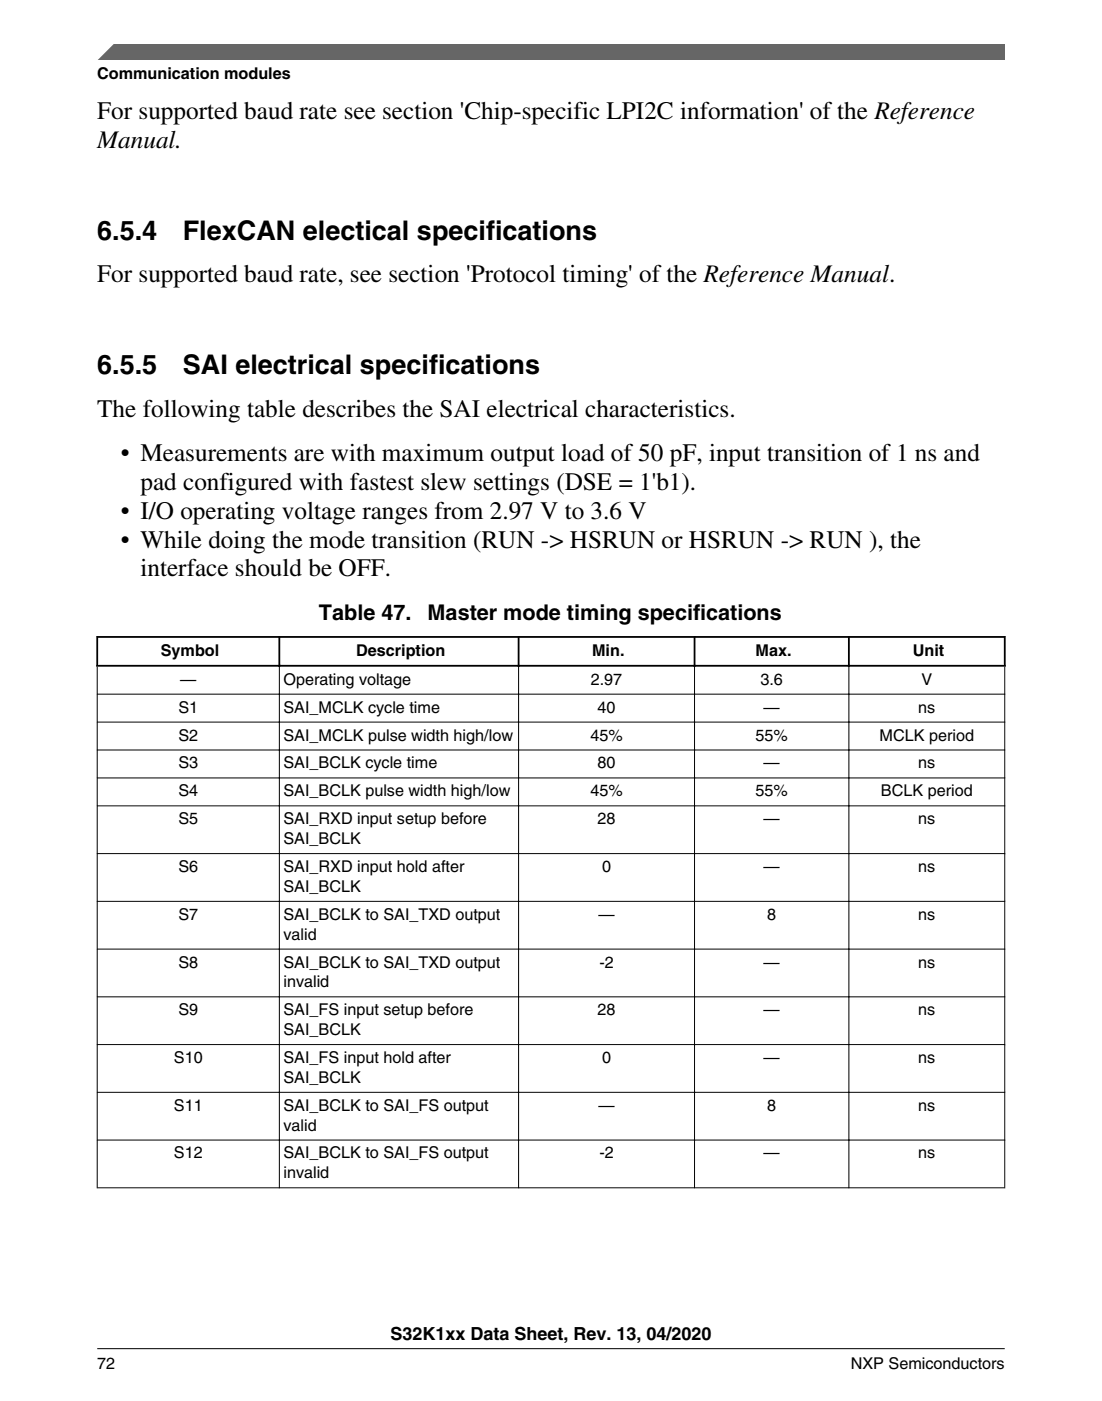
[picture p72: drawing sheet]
<svg xmlns="http://www.w3.org/2000/svg" width="216mm" height="274mm" viewBox="0 0 216 274" stroke-linecap="round" stroke-linejoin="round" font-family="sans-serif">
<defs><g id="words">
<g font-size="5.3">
<text x="19" y="46.9">6.5.4</text>
<text x="35.8" y="46.9">FlexCAN electical specifications</text>
<text x="19" y="73.3">6.5.5</text>
<text x="35.8" y="73.3">SAI electrical specifications</text>
</g>
<g font-size="4.9">
<text x="19" y="23.3">For supported baud rate see section 'Chip-specific LPI2C information' of the Reference</text>
<text x="19" y="28.9">Manual.</text>
<text x="19" y="55.3">For supported baud rate, see section 'Protocol timing' of the Reference Manual.</text>
<text x="19" y="81.7">The following table describes the SAI electrical characteristics.</text>
<text x="23.7" y="90.3">• Measurements are with maximum output load of 50 pF, input transition of 1 ns and</text>
<text x="27.5" y="95.9">pad configured with fastest slew settings (DSE = 1'b1).</text>
<text x="23.7" y="101.6">• I/O operating voltage ranges from 2.97 V to 3.6 V</text>
<text x="23.7" y="107.2">• While doing the mode transition (RUN -&gt; HSRUN or HSRUN -&gt; RUN ), the</text>
<text x="27.5" y="112.9">interface should be OFF.</text>
</g>
<g font-size="4.2">
<text x="62.5" y="121.5">Table 47.</text>
<text x="83.8" y="121.5">Master mode timing specifications</text>
</g>
<text font-size="3.5" x="76.5" y="262.3">S32K1xx Data Sheet, Rev. 13, 04/2020</text>
<g font-size="3.2">
<text x="19" y="15.5">Communication modules</text>
<text x="31.5" y="128.4">Symbol</text>
<text x="69.8" y="128.4">Description</text>
<text x="116" y="128.4">Min.</text>
<text x="148" y="128.4">Max.</text>
<text x="178.8" y="128.4">Unit</text>
<text x="35.3" y="134.1">—</text>
<text x="55.5" y="134.1">Operating voltage</text>
<text x="115.7" y="134.1">2.97</text>
<text x="149" y="134.1">3.6</text>
<text x="180.5" y="134.1">V</text>
<text x="35" y="139.5">S1</text>
<text x="55.5" y="139.5">SAI_MCLK cycle time</text>
<text x="117.1" y="139.5">40</text>
<text x="149.6" y="139.5">—</text>
<text x="179.9" y="139.5">ns</text>
<text x="35" y="145">S2</text>
<text x="55.5" y="145">SAI_MCLK pulse width high/low</text>
<text x="115.7" y="145">45%</text>
<text x="148" y="145">55%</text>
<text x="172.3" y="145">MCLK period</text>
<text x="35" y="150.5">S3</text>
<text x="35" y="155.9">S4</text>
<text x="55.5" y="150.5">SAI_BCLK cycle time</text>
<text x="55.5" y="155.9">SAI_BCLK pulse width high/low</text>
<text x="115.7" y="155.9">45%</text>
<text x="117.1" y="150.5">80</text>
<text x="148" y="155.9">55%</text>
<text x="149.6" y="150.5">—</text>
<text x="172.6" y="155.9">BCLK period</text>
<text x="179.9" y="150.5">ns</text>
<text x="35" y="161.4">S5</text>
<text x="55.5" y="161.4">SAI_RXD input setup before</text>
<text x="117.1" y="161.4">28</text>
<text x="149.6" y="161.4">—</text>
<text x="179.9" y="161.4">ns</text>
<text x="55.5" y="165.3">SAI_BCLK</text>
<text x="35" y="170.7">S6</text>
<text x="55.5" y="170.7">SAI_RXD input hold after</text>
<text x="118" y="170.7">0</text>
<text x="149.6" y="170.7">—</text>
<text x="179.9" y="170.7">ns</text>
<text x="55.5" y="174.6">SAI_BCLK</text>
<text x="35" y="180.1">S7</text>
<text x="55.5" y="180.1">SAI_BCLK to SAI_TXD output</text>
<text x="55.5" y="184">valid</text>
<text x="117.2" y="180.1">—</text>
<text x="150.3" y="180.1">8</text>
<text x="179.9" y="180.1">ns</text>
<text x="35" y="189.4">S8</text>
<text x="55.5" y="189.4">SAI_BCLK to SAI_TXD output</text>
<text x="117.4" y="189.4">-2</text>
<text x="149.6" y="189.4">—</text>
<text x="179.9" y="189.4">ns</text>
<text x="55.5" y="193.3">invalid</text>
<text x="35" y="198.8">S9</text>
<text x="55.5" y="198.8">SAI_FS input setup before</text>
<text x="55.5" y="202.7">SAI_BCLK</text>
<text x="117.1" y="198.8">28</text>
<text x="149.6" y="198.8">—</text>
<text x="179.9" y="198.8">ns</text>
<text x="34.1" y="208.1">S10</text>
<text x="55.5" y="208.1">SAI_FS input hold after</text>
<text x="118" y="208.1">0</text>
<text x="149.6" y="208.1">—</text>
<text x="179.9" y="208.1">ns</text>
<text x="55.5" y="212">SAI_BCLK</text>
<text x="34.1" y="217.5">S11</text>
<text x="55.5" y="217.5">SAI_BCLK to SAI_FS output</text>
<text x="55.5" y="221.4">valid</text>
<text x="117.2" y="217.5">—</text>
<text x="150.3" y="217.5">8</text>
<text x="179.9" y="217.5">ns</text>
<text x="34.1" y="226.8">S12</text>
<text x="55.5" y="226.8">SAI_BCLK to SAI_FS output</text>
<text x="117.4" y="226.8">-2</text>
<text x="149.6" y="226.8">—</text>
<text x="179.9" y="226.8">ns</text>
<text x="55.5" y="230.7">invalid</text>
<text x="19" y="268">72</text>
<text x="166.7" y="268">NXP Semiconductors</text>
</g>
</g></defs>
<path d="M18.9 124.7h178.1M18.9 130.4h178.1M19 124.5v6M54.7 124.5v6M101.6 124.5v6M136.1 124.5v6M166.3 124.5v6M196.8 124.5v6" fill="none" stroke="#000" stroke-width=".35"/>
<g fill="none" stroke="#000" stroke-width=".2">
<path d="M19 135.9h177.9M19 130.5v102.2M54.7 130.1v102.6M101.6 130.1v102.6M136.1 130.1v102.6M166.3 130.1v102.6M196.8 130.5v102.2M19 141.4h177.9M19 146.9h177.9M19 152.3h177.9M19 157.8h177.9M19 167.1h177.9"/>
<path d="M19 176.5h177.9M19 185.8h177.9M19 195.2h177.9M19 204.5h177.9M19 213.9h177.9M19 223.2h177.9M19 232.6h177.9"/>
</g>
<path d="M19 11.7l5.7-3.1 172.2 .1v3z" fill="#666"/>
<path d="M22.5 8.6l-3.1 3.1" fill="none" stroke="#666" stroke-width=".28"/>
<path d="M19 264.1h177.8" fill="none" stroke="#000" stroke-width=".2"/>
<use href="#words"/>
</svg>
